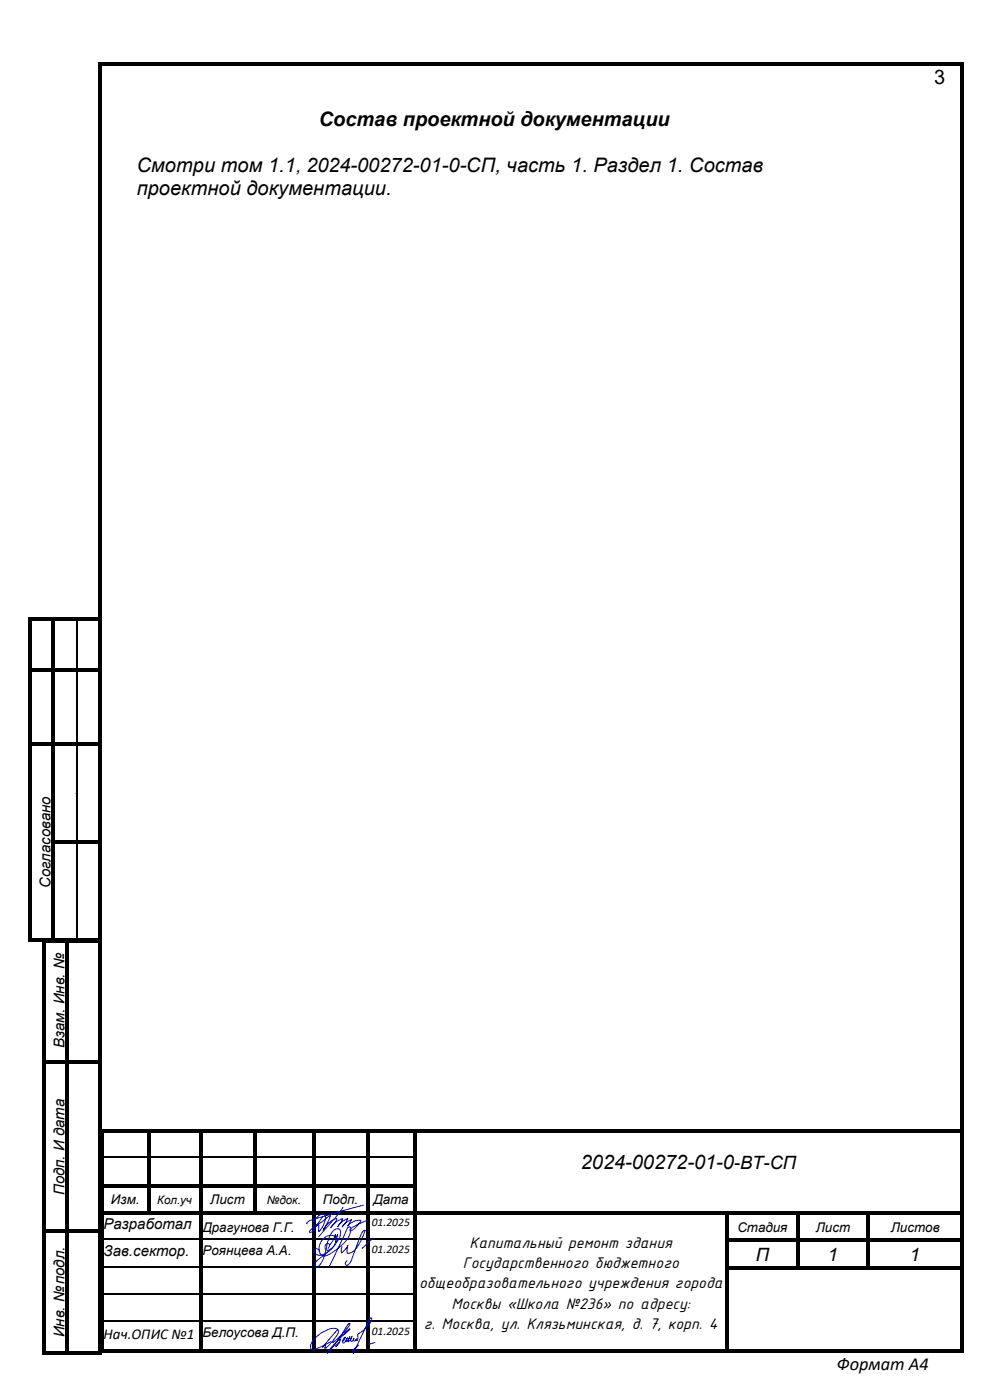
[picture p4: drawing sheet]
<svg xmlns="http://www.w3.org/2000/svg" width="210mm" height="297mm" viewBox="0 0 210 297" stroke-linecap="round" stroke-linejoin="round" font-family="sans-serif">
<defs><g id="words">
<g font-size="4.2">
<text x="198.2" y="17.9">3</text>
<text x="67.7" y="26.7">Состав проектной документации</text>
<text x="29" y="36.4">Смотри том 1.1, 2024-00272-01-0-СП, часть 1. Раздел 1. Состав</text>
<text x="29" y="41.3">проектной документации.</text>
<text x="123.2" y="247.9">2024-00272-01-0-ВТ-СП</text>
</g>
<g font-size="3.9">
<text x="160.3" y="267.5">П</text>
<text x="175.6" y="267.5">1</text>
<text x="193" y="267.5">1</text>
<text x="177.5" y="290.7">Формат А4</text>
</g>
<g font-size="3.5">
<text x="98.2" y="269">Государственного бюджетного</text>
<text x="99.6" y="264.7">Капитальный ремонт здания</text>
<text x="88.9" y="273.3">общеобразовательного учреждения города</text>
<text x="89.9" y="281.9">г. Москва, ул. Клязьминская, д. 7, корп. 4</text>
<text x="95.8" y="277.6">Москвы «Школа №236» по адресу:</text>
</g>
<g font-size="3.2">
<text x="10.7" y="188.4" transform="rotate(-90 10.7 188.4)">Согласовано</text>
<text x="13.7" y="222.4" transform="rotate(-90 13.7 222.4)">Взам. Инв. №</text>
<text x="13.7" y="253.5" transform="rotate(-90 13.7 253.5)">Подп. И дата</text>
<text x="22" y="260.8">Разработал</text>
<text x="22" y="266.5">Зав.сектор.</text>
<text x="13.7" y="283.7" transform="rotate(-90 13.7 283.7)">Инв. № подл.</text>
<text x="22" y="284">Нач.ОПИС №1</text>
</g>
<g font-size="2.8">
<text x="23.5" y="255.5">Изм.</text>
<text x="44.6" y="255.5">Лист</text>
<text x="68.5" y="255.5">Подп.</text>
<text x="79.2" y="255.5">Дата</text>
<text x="43" y="261.3">Драгунова Г.Г.</text>
<text x="156.4" y="261.3">Стадия</text>
<text x="173.1" y="261.3">Лист</text>
<text x="189" y="261.3">Листов</text>
<text x="43" y="266.2">Роянцева А.А.</text>
<text x="43" y="283.6">Белоусова Д.П.</text>
</g>
<g font-size="2.5">
<text x="33.4" y="255.4">Кол.уч</text>
<text x="56.6" y="255.4">№док.</text>
<text x="78.9" y="260.1">01.2025</text>
<text x="78.9" y="265.9">01.2025</text>
<text x="78.9" y="283.3">01.2025</text>
</g>
</g></defs>
<g fill="#000">
<path d="M20.8 13.1h.8v.8h-.8z" fill-rule="evenodd"/>
<path d="M20.8 13.1h.8v.8h-.8z" fill-rule="evenodd"/>
<path d="M21.6 13.1h182.1v.8h-182.1z" fill-rule="evenodd"/>
<path d="M203.7 13.1h.8v.8h-.8z" fill-rule="evenodd"/>
<path d="M203.7 13.1h.8v.8h-.8z" fill-rule="evenodd"/>
<path d="M5.9 131.7h.8v10h-.8z" fill-rule="evenodd"/>
<path d="M5.9 141.7h.8v.8h-.8z" fill-rule="evenodd"/>
<path d="M5.9 142.5h.8v15h-.8z" fill-rule="evenodd"/>
<path d="M5.9 157.5h.8v.8h-.8z" fill-rule="evenodd"/>
<path d="M6.7 141.7h4.2v.8h-4.2z" fill-rule="evenodd"/>
<path d="M6.7 157.5h4.2v.7h-4.2z" fill-rule="evenodd"/>
<path d="M10.9 131.7h.8v10h-.8z" fill-rule="evenodd"/>
<path d="M10.9 141.7h.8v.8h-.8z" fill-rule="evenodd"/>
<path d="M10.9 142.5h.8v15h-.8z" fill-rule="evenodd"/>
<path d="M10.9 157.5h.8v.8h-.8z" fill-rule="evenodd"/>
<path d="M11.7 141.7h4.5v.8h-4.5z" fill-rule="evenodd"/>
<path d="M11.7 157.5h4.5v.7h-4.5z" fill-rule="evenodd"/>
<path d="M16.2 141.7h.7v.8h-.7z" fill-rule="evenodd"/>
<path d="M16.2 157.5h.7v.7h-.7z" fill-rule="evenodd"/>
<path d="M16.9 141.7h4v.8h-4z" fill-rule="evenodd"/>
<path d="M16.9 157.5h4v.7h-4z" fill-rule="evenodd"/>
<path d="M20.9 131.7h.8v10h-.8z" fill-rule="evenodd"/>
<path d="M20.9 141.7h.8v.8h-.8z" fill-rule="evenodd"/>
<path d="M20.9 142.5h.8v15h-.8z" fill-rule="evenodd"/>
<path d="M20.9 157.5h.8v.8h-.8z" fill-rule="evenodd"/>
<path d="M5.9 158.3h.8v20h-.8z" fill-rule="evenodd"/>
<path d="M5.9 178.3h.8v.8h-.8z" fill-rule="evenodd"/>
<path d="M10.9 158.3h.8v20h-.8z" fill-rule="evenodd"/>
<path d="M10.9 178.3h.8v.8h-.8z" fill-rule="evenodd"/>
<path d="M11.7 178.3h4.5v.8h-4.5z" fill-rule="evenodd"/>
<path d="M16.2 178.3h.7v.8h-.7z" fill-rule="evenodd"/>
<path d="M16.9 178.3h4v.8h-4z" fill-rule="evenodd"/>
<path d="M20.9 158.3h.8v20h-.8z" fill-rule="evenodd"/>
<path d="M20.9 178.3h.8v.8h-.8z" fill-rule="evenodd"/>
<path d="M5.9 179.1h.8v20h-.8z" fill-rule="evenodd"/>
<path d="M10.9 179.1h.8v20h-.8z" fill-rule="evenodd"/>
<path d="M20.9 179.1h.8v20h-.8z" fill-rule="evenodd"/>
<path d="M8.9 200h.8v25h-.8z" fill-rule="evenodd"/>
<path d="M8.9 225h.8v.8h-.8z" fill-rule="evenodd"/>
<path d="M9.7 225h4.2v.8h-4.2z" fill-rule="evenodd"/>
<path d="M13.9 200h.8v25h-.8z" fill-rule="evenodd"/>
<path d="M13.9 225h.8v.8h-.8z" fill-rule="evenodd"/>
<path d="M14.7 225h6.2v.8h-6.2z" fill-rule="evenodd"/>
<path d="M20.8 13.9h.8v225.7h-.8z" fill-rule="evenodd"/>
<path d="M20.9 200h.8v25h-.8z" fill-rule="evenodd"/>
<path d="M20.9 225h.8v.8h-.8z" fill-rule="evenodd"/>
<path d="M203.7 13.9h.8v225.7h-.8z" fill-rule="evenodd"/>
<path d="M20.8 239.6h.8v.8h-.8z" fill-rule="evenodd"/>
<path d="M20.8 239.6h.8v.8h-.8z" fill-rule="evenodd"/>
<path d="M21.2 239.6h.8v.9h-.8z" fill-rule="evenodd"/>
<path d="M21.2 239.6h.8v.8h-.8z" fill-rule="evenodd"/>
<path d="M21.2 240.5h.8v4.9h-.8z" fill-rule="evenodd"/>
<path d="M21.2 245.4h.8v.8h-.8z" fill-rule="evenodd"/>
<path d="M21.2 246.2h.8v5h-.8z" fill-rule="evenodd"/>
<path d="M21.2 251.2h.8v.8h-.8z" fill-rule="evenodd"/>
<path d="M21.2 252h.8v5h-.8z" fill-rule="evenodd"/>
<path d="M21.2 257h.8v.8h-.8z" fill-rule="evenodd"/>
<path d="M21.6 239.6h182.1v.8h-182.1z" fill-rule="evenodd"/>
<path d="M22 239.6h9.2v.8h-9.2z" fill-rule="evenodd"/>
<path d="M22 251.2h9.2v.8h-9.2z" fill-rule="evenodd"/>
<path d="M22 257h9.2v.8h-9.2z" fill-rule="evenodd"/>
<path d="M31.2 239.6h.8v.8h-.8z" fill-rule="evenodd"/>
<path d="M31.2 240.5h.8v4.9h-.8z" fill-rule="evenodd"/>
<path d="M31.2 245.4h.8v.8h-.8z" fill-rule="evenodd"/>
<path d="M31.2 246.2h.8v5h-.8z" fill-rule="evenodd"/>
<path d="M31.2 251.2h.8v.8h-.8z" fill-rule="evenodd"/>
<path d="M31.2 252h.8v5h-.8z" fill-rule="evenodd"/>
<path d="M31.2 257h.8v.8h-.8z" fill-rule="evenodd"/>
<path d="M32 239.6h10.2v.8h-10.2z" fill-rule="evenodd"/>
<path d="M32 251.2h10.2v.8h-10.2z" fill-rule="evenodd"/>
<path d="M32 257h10.2v.8h-10.2z" fill-rule="evenodd"/>
<path d="M42.2 239.6h.8v.8h-.8z" fill-rule="evenodd"/>
<path d="M42.2 240.5h.8v4.9h-.8z" fill-rule="evenodd"/>
<path d="M42.2 245.4h.8v.8h-.8z" fill-rule="evenodd"/>
<path d="M42.2 246.2h.8v5h-.8z" fill-rule="evenodd"/>
<path d="M42.2 251.2h.8v.8h-.8z" fill-rule="evenodd"/>
<path d="M42.2 252h.8v5h-.8z" fill-rule="evenodd"/>
<path d="M42.2 257h.8v.8h-.8z" fill-rule="evenodd"/>
<path d="M43 239.6h10.6v.8h-10.6z" fill-rule="evenodd"/>
<path d="M43 251.2h10.6v.8h-10.6z" fill-rule="evenodd"/>
<path d="M43 257h10.6v.8h-10.6z" fill-rule="evenodd"/>
<path d="M53.6 239.6h.8v.8h-.8z" fill-rule="evenodd"/>
<path d="M53.6 240.5h.8v4.9h-.8z" fill-rule="evenodd"/>
<path d="M53.6 245.4h.8v.8h-.8z" fill-rule="evenodd"/>
<path d="M53.6 246.2h.8v5h-.8z" fill-rule="evenodd"/>
<path d="M53.6 251.2h.8v.8h-.8z" fill-rule="evenodd"/>
<path d="M53.6 252h.8v5h-.8z" fill-rule="evenodd"/>
<path d="M53.6 257h.8v.8h-.8z" fill-rule="evenodd"/>
<path d="M54.4 239.6h11.7v.8h-11.7z" fill-rule="evenodd"/>
<path d="M54.4 251.2h11.7v.8h-11.7z" fill-rule="evenodd"/>
<path d="M54.4 257h11.7v.8h-11.7z" fill-rule="evenodd"/>
<path d="M66.1 239.6h.8v.8h-.8z" fill-rule="evenodd"/>
<path d="M66.1 240.5h.8v4.9h-.8z" fill-rule="evenodd"/>
<path d="M66.1 245.4h.8v.8h-.8z" fill-rule="evenodd"/>
<path d="M66.1 246.2h.8v5h-.8z" fill-rule="evenodd"/>
<path d="M66.1 251.2h.8v.8h-.8z" fill-rule="evenodd"/>
<path d="M66.1 252h.8v5h-.8z" fill-rule="evenodd"/>
<path d="M66.1 257h.8v.8h-.8z" fill-rule="evenodd"/>
<path d="M66.9 239.6h10.7v.8h-10.7z" fill-rule="evenodd"/>
<path d="M66.9 251.2h10.7v.8h-10.7z" fill-rule="evenodd"/>
<path d="M66.9 257h10.7v.8h-10.7z" fill-rule="evenodd"/>
<path d="M77.6 239.6h.8v.8h-.8z" fill-rule="evenodd"/>
<path d="M77.6 240.5h.8v4.9h-.8z" fill-rule="evenodd"/>
<path d="M77.6 245.4h.8v.8h-.8z" fill-rule="evenodd"/>
<path d="M77.6 246.2h.8v5h-.8z" fill-rule="evenodd"/>
<path d="M77.6 251.2h.8v.8h-.8z" fill-rule="evenodd"/>
<path d="M77.6 252h.8v5h-.8z" fill-rule="evenodd"/>
<path d="M77.6 257h.8v.8h-.8z" fill-rule="evenodd"/>
<path d="M78.4 239.6h9.2v.8h-9.2z" fill-rule="evenodd"/>
<path d="M78.4 251.2h9.2v.8h-9.2z" fill-rule="evenodd"/>
<path d="M78.4 257h9.2v.8h-9.2z" fill-rule="evenodd"/>
<path d="M87.6 239.6h.7v.8h-.7z" fill-rule="evenodd"/>
<path d="M87.6 240.5h.7v4.9h-.7z" fill-rule="evenodd"/>
<path d="M87.6 245.4h.7v.8h-.7z" fill-rule="evenodd"/>
<path d="M87.6 246.2h.7v5h-.7z" fill-rule="evenodd"/>
<path d="M87.6 251.2h.7v.8h-.7z" fill-rule="evenodd"/>
<path d="M87.6 252h.7v5h-.7z" fill-rule="evenodd"/>
<path d="M87.6 257h.7v.8h-.7z" fill-rule="evenodd"/>
<path d="M88.3 239.6h115.4v.8h-115.4z" fill-rule="evenodd"/>
<path d="M88.3 257h65.6v.8h-65.6z" fill-rule="evenodd"/>
<path d="M153.9 257h.7v.8h-.7z" fill-rule="evenodd"/>
<path d="M154.6 257h14.3v.8h-14.3z" fill-rule="evenodd"/>
<path d="M168.9 257h.7v.8h-.7z" fill-rule="evenodd"/>
<path d="M169.6 257h14.2v.8h-14.2z" fill-rule="evenodd"/>
<path d="M183.8 257h.7v.8h-.7z" fill-rule="evenodd"/>
<path d="M184.5 257h19.2v.8h-19.2z" fill-rule="evenodd"/>
<path d="M203.7 239.6h.8v.9h-.8z" fill-rule="evenodd"/>
<path d="M203.7 239.6h.8v.8h-.8z" fill-rule="evenodd"/>
<path d="M203.7 240.5h.8v4.9h-.8z" fill-rule="evenodd"/>
<path d="M203.7 245.4h.8v.8h-.8z" fill-rule="evenodd"/>
<path d="M203.7 246.2h.8v5h-.8z" fill-rule="evenodd"/>
<path d="M203.7 251.2h.8v.8h-.8z" fill-rule="evenodd"/>
<path d="M203.7 252h.8v5h-.8z" fill-rule="evenodd"/>
<path d="M203.7 257h.8v.8h-.8z" fill-rule="evenodd"/>
<path d="M203.7 239.6h.8v.8h-.8z" fill-rule="evenodd"/>
<path d="M203.7 239.6h.8v.8h-.8z" fill-rule="evenodd"/>
<path d="M8.9 225.8h.8v35h-.8z" fill-rule="evenodd"/>
<path d="M8.9 260.8h.8v.8h-.8z" fill-rule="evenodd"/>
<path d="M9.7 260.8h4.2v.8h-4.2z" fill-rule="evenodd"/>
<path d="M13.9 225.8h.8v35h-.8z" fill-rule="evenodd"/>
<path d="M13.9 260.8h.8v.8h-.8z" fill-rule="evenodd"/>
<path d="M14.7 260.8h6.2v.8h-6.2z" fill-rule="evenodd"/>
<path d="M20.9 225.8h.8v35h-.8z" fill-rule="evenodd"/>
<path d="M20.9 260.8h.8v.8h-.8z" fill-rule="evenodd"/>
<path d="M21.2 257.8h.8v5h-.8z" fill-rule="evenodd"/>
<path d="M21.2 262.8h.8v.8h-.8z" fill-rule="evenodd"/>
<path d="M21.2 263.6h.8v5h-.8z" fill-rule="evenodd"/>
<path d="M21.2 268.6h.8v.8h-.8z" fill-rule="evenodd"/>
<path d="M21.2 269.4h.8v5h-.8z" fill-rule="evenodd"/>
<path d="M21.2 274.4h.8v.8h-.8z" fill-rule="evenodd"/>
<path d="M42.2 257.8h.8v5h-.8z" fill-rule="evenodd"/>
<path d="M42.2 262.8h.8v.8h-.8z" fill-rule="evenodd"/>
<path d="M42.2 263.6h.8v5h-.8z" fill-rule="evenodd"/>
<path d="M42.2 268.6h.8v.8h-.8z" fill-rule="evenodd"/>
<path d="M42.2 269.4h.8v5h-.8z" fill-rule="evenodd"/>
<path d="M42.2 274.4h.8v.8h-.8z" fill-rule="evenodd"/>
<path d="M66.1 257.8h.8v5h-.8z" fill-rule="evenodd"/>
<path d="M66.1 262.8h.8v.8h-.8z" fill-rule="evenodd"/>
<path d="M66.1 263.6h.8v5h-.8z" fill-rule="evenodd"/>
<path d="M66.1 268.6h.8v.8h-.8z" fill-rule="evenodd"/>
<path d="M66.1 269.4h.8v5h-.8z" fill-rule="evenodd"/>
<path d="M66.1 274.4h.8v.8h-.8z" fill-rule="evenodd"/>
<path d="M77.6 257.8h.8v5h-.8z" fill-rule="evenodd"/>
<path d="M77.6 262.8h.8v.8h-.8z" fill-rule="evenodd"/>
<path d="M77.6 263.6h.8v5h-.8z" fill-rule="evenodd"/>
<path d="M77.6 268.6h.8v.8h-.8z" fill-rule="evenodd"/>
<path d="M77.6 269.4h.8v5h-.8z" fill-rule="evenodd"/>
<path d="M77.6 274.4h.8v.8h-.8z" fill-rule="evenodd"/>
<path d="M87.6 257.8h.7v5h-.7z" fill-rule="evenodd"/>
<path d="M87.6 262.8h.7v.8h-.7z" fill-rule="evenodd"/>
<path d="M87.6 263.6h.7v5h-.7z" fill-rule="evenodd"/>
<path d="M87.6 268.6h.7v.8h-.7z" fill-rule="evenodd"/>
<path d="M87.6 269.4h.7v5h-.7z" fill-rule="evenodd"/>
<path d="M87.6 274.4h.7v.8h-.7z" fill-rule="evenodd"/>
<path d="M153.9 257.8h.7v5h-.7z" fill-rule="evenodd"/>
<path d="M153.9 262.8h.7v.8h-.7z" fill-rule="evenodd"/>
<path d="M153.9 263.6h.7v5h-.7z" fill-rule="evenodd"/>
<path d="M153.9 268.6h.7v.8h-.7z" fill-rule="evenodd"/>
<path d="M153.9 269.4h.7v5h-.7z" fill-rule="evenodd"/>
<path d="M153.9 274.4h.7v.8h-.7z" fill-rule="evenodd"/>
<path d="M154.6 262.8h14.3v.7h-14.3z" fill-rule="evenodd"/>
<path d="M154.6 268.6h14.3v.7h-14.3z" fill-rule="evenodd"/>
<path d="M168.9 257.8h.7v5h-.7z" fill-rule="evenodd"/>
<path d="M168.9 262.8h.7v.8h-.7z" fill-rule="evenodd"/>
<path d="M168.9 263.6h.7v5h-.7z" fill-rule="evenodd"/>
<path d="M168.9 268.6h.7v.7h-.7z" fill-rule="evenodd"/>
<path d="M169.6 262.8h14.2v.7h-14.2z" fill-rule="evenodd"/>
<path d="M169.6 268.6h14.2v.7h-14.2z" fill-rule="evenodd"/>
<path d="M183.8 257.8h.7v5h-.7z" fill-rule="evenodd"/>
<path d="M183.8 262.8h.7v.8h-.7z" fill-rule="evenodd"/>
<path d="M183.8 263.6h.7v5h-.7z" fill-rule="evenodd"/>
<path d="M183.8 268.6h.7v.7h-.7z" fill-rule="evenodd"/>
<path d="M184.5 262.8h19.2v.7h-19.2z" fill-rule="evenodd"/>
<path d="M184.5 268.6h19.2v.7h-19.2z" fill-rule="evenodd"/>
<path d="M203.7 257.8h.8v5h-.8z" fill-rule="evenodd"/>
<path d="M203.7 262.8h.8v.8h-.8z" fill-rule="evenodd"/>
<path d="M203.7 263.6h.8v5h-.8z" fill-rule="evenodd"/>
<path d="M203.7 268.6h.8v.8h-.8z" fill-rule="evenodd"/>
<path d="M203.7 269.4h.8v5h-.8z" fill-rule="evenodd"/>
<path d="M203.7 274.4h.8v.8h-.8z" fill-rule="evenodd"/>
<path d="M8.9 261.6h.8v25h-.8z" fill-rule="evenodd"/>
<path d="M13.9 261.6h.8v25h-.8z" fill-rule="evenodd"/>
<path d="M20.9 261.6h.8v25h-.8z" fill-rule="evenodd"/>
<path d="M21.2 275.2h.8v4.9h-.8z" fill-rule="evenodd"/>
<path d="M21.2 280.1h.8v.8h-.8z" fill-rule="evenodd"/>
<path d="M21.2 280.9h.8v5.4h-.8z" fill-rule="evenodd"/>
<path d="M21.2 286.3h.8v.8h-.8z" fill-rule="evenodd"/>
<path d="M21.2 286.3h.8v.8h-.8z" fill-rule="evenodd"/>
<path d="M22 286.3h20.2v.8h-20.2z" fill-rule="evenodd"/>
<path d="M42.2 275.2h.8v4.9h-.8z" fill-rule="evenodd"/>
<path d="M42.2 280.1h.8v.8h-.8z" fill-rule="evenodd"/>
<path d="M42.2 280.9h.8v5.4h-.8z" fill-rule="evenodd"/>
<path d="M42.2 286.3h.8v.8h-.8z" fill-rule="evenodd"/>
<path d="M43 286.3h23.1v.8h-23.1z" fill-rule="evenodd"/>
<path d="M66.1 275.2h.8v4.9h-.8z" fill-rule="evenodd"/>
<path d="M66.1 280.1h.8v.8h-.8z" fill-rule="evenodd"/>
<path d="M66.1 280.9h.8v5.4h-.8z" fill-rule="evenodd"/>
<path d="M66.1 286.3h.8v.8h-.8z" fill-rule="evenodd"/>
<path d="M66.9 286.3h10.7v.8h-10.7z" fill-rule="evenodd"/>
<path d="M77.6 275.2h.8v4.9h-.8z" fill-rule="evenodd"/>
<path d="M77.6 280.1h.8v.8h-.8z" fill-rule="evenodd"/>
<path d="M77.6 280.9h.8v5.4h-.8z" fill-rule="evenodd"/>
<path d="M77.6 286.3h.8v.8h-.8z" fill-rule="evenodd"/>
<path d="M78.4 286.3h9.2v.8h-9.2z" fill-rule="evenodd"/>
<path d="M87.6 275.2h.7v4.9h-.7z" fill-rule="evenodd"/>
<path d="M87.6 280.1h.7v.8h-.7z" fill-rule="evenodd"/>
<path d="M87.6 280.9h.7v5.4h-.7z" fill-rule="evenodd"/>
<path d="M87.6 286.3h.7v.8h-.7z" fill-rule="evenodd"/>
<path d="M88.3 286.3h65.6v.8h-65.6z" fill-rule="evenodd"/>
<path d="M153.9 275.2h.7v4.9h-.7z" fill-rule="evenodd"/>
<path d="M153.9 280.1h.7v.8h-.7z" fill-rule="evenodd"/>
<path d="M153.9 280.9h.7v5.4h-.7z" fill-rule="evenodd"/>
<path d="M153.9 286.3h.7v.8h-.7z" fill-rule="evenodd"/>
<path d="M154.6 286.3h49.1v.8h-49.1z" fill-rule="evenodd"/>
<path d="M203.7 275.2h.8v4.9h-.8z" fill-rule="evenodd"/>
<path d="M203.7 280.1h.8v.8h-.8z" fill-rule="evenodd"/>
<path d="M203.7 280.9h.8v5.4h-.8z" fill-rule="evenodd"/>
<path d="M203.7 286.3h.8v.8h-.8z" fill-rule="evenodd"/>
<path d="M203.7 286.3h.8v.8h-.8z" fill-rule="evenodd"/>
</g>
<g fill="#000">
<path d="M5.9 130.9h.8v.8h-.8zM6.7 130.9h4.2v.8h-4.2zM10.9 131.7h.8zM10.9 130.9h.8v.8h-.8zM11.7 130.9h4.5v.8h-4.5zM16.2 131.7h.2zM16.2 130.9h.7v.8h-.7zM16.9 130.9h4v.8h-4zM20.9 130.9h.8v.8h-.8zM16.2 142.5h.2zM16.2 158.2l.2 .1zM16.2 179.1h.2z"/>
<path d="M5.9 199.1h.8v.8h-.8zM6.7 199.1h4.2v.8h-4.2zM8.9 199.2h.8v.8h-.8zM9.7 199.2h4.2v.8h-4.2zM10.9 199.1h.8v.8h-.8zM11.7 199.1h4.5v.8h-4.5zM13.9 199.2h.8v.8h-.8zM14.7 199.2h6.2v.8h-6.2zM16.2 199.1h.7v.8h-.7zM16.9 199.1h4v.8h-4zM20.9 199.2h.8v.8h-.8zM20.9 199.1h.8v.8h-.8z"/>
<path d="M13.9 200h.8zM31.2 240.4l.8 .1zM42.2 240.4l.8 .1zM53.6 240.4l.8 .1zM66.1 240.4l.8 .1zM77.6 240.4l.8 .1zM87.6 240.4l.7 .1zM153.9 257.8h.7zM168.9 257.8h.7zM183.8 257.8h.7zM8.9 286.6h.8v.8h-.8zM9.7 286.6h4.2v.8h-4.2z"/>
<path d="M13.9 286.6h.8v.8h-.8zM14.7 286.6h6.2v.8h-6.2zM20.9 286.6h.8v.8h-.8z"/>
</g>
<g fill="none" stroke="#000" stroke-width=".25">
<path d="M16.3 131.7v10M16.3 142.5v15M16.3 158.3v20M16.3 179.1v20M22 245.5h9.2M32 245.5h10.2M43 245.5h10.6M54.4 245.5h11.7M66.9 245.5h10.7M78.4 245.5h9.2M22 262.9h20.2M22 268.7h20.2"/>
<path d="M22 274.5h20.2M43 262.9h23.1M43 268.7h23.1M43 274.5h23.1M66.9 262.9h10.7M66.9 268.7h10.7M66.9 274.5h10.7M78.4 262.9h9.2M78.4 268.7h9.2M78.4 274.5h9.2M22 280.2h20.2M43 280.2h23.1"/>
<path d="M66.9 280.2h10.7M78.4 280.2h9.2"/>
</g>
<g fill="none" stroke="#00f" stroke-width=".21">
<path d="M68.5 258l-2 2.9a.7 .7 0 0 1-.8 .5 2.79 2.79 0 0 1 2-1.5l-.1 1.4a3.7 3.7 0 0 0 1.3-3.5 1.01 1.01 0 0 0-1.4 .3l-1 1.2-.1 .5 .2 .2a5.8 5.8 0 0 0 3-1.9l.5-.2-.7 1.7-.9 1.4a4.7 4.7 0 0 1 2.9-2.5v.3l-1.2 1.6v-.1a4.8 4.8 0 0 1 2.5-1.8l-1.1 1.7 .1-.1a4.4 4.4 0 0 1 2.1-1.6l-1.2 1.8a3.8 3.8 0 0 1 2-1.5l-.9 1.3a3.3 3.3 0 0 1 2.8-1.2l-.2 .5a3.7 3.7 0 0 1-1.9 1.7l-.2-.2 .7-.6 3-1.4M72.8 256.1l-1 1.5-4.2 4.8M77.1 255.7l-9.8 2.7a3.5 3.5 0 0 0-2.2 1.1l.1 .1M69.6 264.8a.52 .52 0 0 0 .3-.6 .52 .52 0 0 0-.5-.4l-.4 .4a.72 .72 0 0 0 .3 1 .72 .72 0 0 0 1-.3l.1-.1a1.91 1.91 0 0 0 .7-2.4 2.01 2.01 0 0 0-2.9 1 2.2 2.2 0 0 0 .1 3h.1a2.92 2.92 0 0 0 2.6-1.1 7.1 7.1 0 0 0 3.4-4 .75 .75 0 0 0-.3-1l-.5 .5-3.8 7.9M70.1 265l-.8 .7-1.2 .5a1 1 0 0 1-1-.1 1 1 0 0 1-.4-.9 .63 .63 0 0 1 .7-.2 .63 .63 0 0 1 .4 .6M71.4 263.5l-.2 .4a7.9 7.9 0 0 1-2.2 2.2l-1.7 1.2a.74 .74 0 0 0-.5 .7 .74 .74 0 0 0 .4 .7h.1a3.3 3.3 0 0 0 1.6-2.5l.8-3.3 .6-1.3a1.26 1.26 0 0 1 1.8-.7l.1 .4a1.94 1.94 0 0 1-1 2.2l.4-1.6-.1 .4a.26 .26 0 0 1-.3 .2 .26 .26 0 0 1-.3-.2 .26 .26 0 0 1 .2-.3l.1-.1-.5 1.2-.6 .9M72.6 264.5l-.2 .5v.8l1.4-1.5a1.21 1.21 0 0 0 0 1.6 3.1 3.1 0 0 0 2.4-2.1l1.3-2.8a.8 .8 0 0 0-.8 .6l-2.5 6.4a.53 .53 0 0 1-.4 .4 .53 .53 0 0 1-.5-.2v-.4l.3-.4M79.1 262.7l-2.3 2.1M71.7 282l-3.4 3.9 .7-.6v.4a.22 .22 0 0 0 0 .3 .22 .22 0 0 0 .3-.1l1.1-1.2a4.3 4.3 0 0 0 1.4-2.2 1.05 1.05 0 0 0-1.6-.6l-2.3 1.1-1 .8-.7 1a.97 .97 0 0 0 .1 1.5h.1a10.7 10.7 0 0 0 3.8-1.7M71.8 284.4l.5-.3-.5 .9-.6 .7a.72 .72 0 0 1 .8-.8M72.6 284.6l.4-.3 .3-.6-.4 .2a.79 .79 0 0 0-.1 1l.6-.4 .4-.7-.4 .5 .1 .3 .2-.1 .5-.9-.2 .4-.1 .7 .4-.5 .4-.6-.3 .8 .1 .2a.72 .72 0 0 0 .6-.7l-.1 .1v.5h.2l.3-.2 .1-.3v.4l.2-.1 .1-1.2a5.6 5.6 0 0 0 2.9-3.1v-.4h-.1l-.4 .5-3.4 7v-.5l1.3-1.3M73.1 283l.6-.8 .5-.3-.4 .5a19.5 19.5 0 0 0-4.4 4.7h.1a1.92 1.92 0 0 0 1-1.2l2.5-3.6a2.63 2.63 0 0 1 1.1-1.5h.1v.2a14.5 14.5 0 0 1-3.6 3.9"/>
<path d="M79.5 284.8l-1.2 .4"/>
</g>
<use href="#words"/>
</svg>
